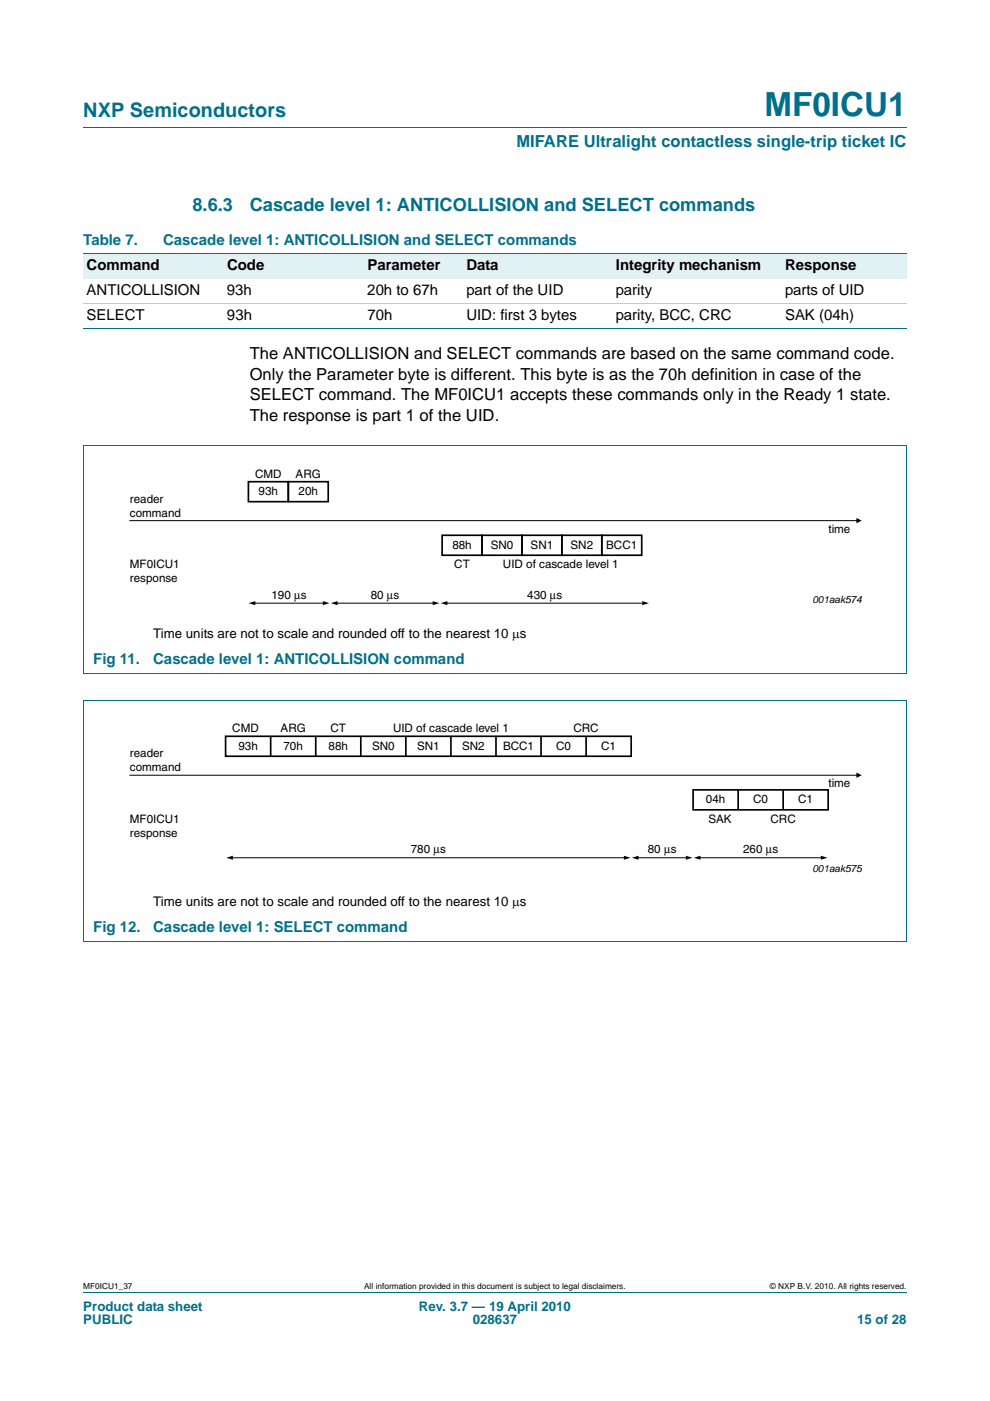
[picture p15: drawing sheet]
<svg xmlns="http://www.w3.org/2000/svg" width="210mm" height="297mm" viewBox="0 0 210 297" stroke-linecap="round" stroke-linejoin="round" font-family="sans-serif">
<defs><g id="words">
<text font-size="7" fill="#00708a" x="162.1" y="24.6">MF0ICU1</text>
<text font-size="4.2" fill="#00708a" x="17.7" y="24.9">NXP Semiconductors</text>
<g font-size="3.9" fill="#00708a">
<text x="40.8" y="44.7">8.6.3</text>
<text x="53" y="44.7">Cascade level 1: ANTICOLLISION and SELECT commands</text>
</g>
<text font-size="3.5" fill="#00708a" x="109.5" y="31.1">MIFARE Ultralight contactless single-trip ticket IC</text>
<g font-size="3.5">
<text x="53" y="76.1">The ANTICOLLISION and SELECT commands are based on the same command code.</text>
<text x="53" y="80.5">Only the Parameter byte is different. This byte is as the 70h definition in case of the</text>
<text x="53" y="84.9">SELECT command. The MF0ICU1 accepts these commands only in the Ready 1 state.</text>
<text x="53" y="89.3">The response is part 1 of the UID.</text>
</g>
<g font-size="3.2" fill="#00708a">
<text x="17.7" y="52">Table 7.</text>
<text x="34.6" y="52">Cascade level 1: ANTICOLLISION and SELECT commands</text>
<text x="19.8" y="140.8">Fig 11.</text>
<text x="32.5" y="140.8">Cascade level 1: ANTICOLLISION command</text>
<text x="19.8" y="197.5">Fig 12.</text>
<text x="32.5" y="197.5">Cascade level 1: SELECT command</text>
</g>
<g font-size="3.2">
<text x="18.4" y="57.3">Command</text>
<text x="48.2" y="57.3">Code</text>
<text x="77.9" y="57.3">Parameter</text>
<text x="98.9" y="57.3">Data</text>
<text x="130.6" y="57.3">Integrity mechanism</text>
<text x="166.5" y="57.3">Response</text>
<text x="18.4" y="62.6">ANTICOLLISION</text>
<text x="48.1" y="62.6">93h</text>
<text x="77.9" y="62.6">20h to 67h</text>
<text x="98.9" y="62.6">part of the UID</text>
<text x="130.6" y="62.6">parity</text>
<text x="166.5" y="62.6">parts of UID</text>
<text x="18.4" y="67.9">SELECT</text>
<text x="48.1" y="67.9">93h</text>
<text x="77.9" y="67.9">70h</text>
<text x="98.9" y="67.9">UID: first 3 bytes</text>
<text x="130.6" y="67.9">parity, BCC, CRC</text>
<text x="166.5" y="67.9">SAK (04h)</text>
</g>
<g font-size="2.8">
<text x="32.5" y="135.2">Time units are not to scale and rounded off to the nearest 10 μs</text>
<text x="32.5" y="192">Time units are not to scale and rounded off to the nearest 10 μs</text>
</g>
<g font-size="2.8" fill="#00708a">
<text x="17.7" y="277.9">Product data sheet</text>
<text x="17.7" y="280.8">PUBLIC</text>
<text x="88.9" y="277.9">Rev. 3.7 — 19 April 2010</text>
<text x="100.3" y="280.8">028637</text>
<text x="181.8" y="280.8">15 of 28</text>
</g>
<g font-size="2.5">
<text x="54.1" y="101.3">CMD</text>
<text x="62.7" y="101.3">ARG</text>
<text x="27.5" y="106.6">reader</text>
<text x="54.9" y="105">93h</text>
<text x="63.3" y="105">20h</text>
<text x="27.5" y="109.6">command</text>
<text x="175.7" y="113">time</text>
<text x="95.9" y="116.3">88h</text>
<text x="104.1" y="116.3">SN0</text>
<text x="112.5" y="116.3">SN1</text>
<text x="121" y="116.3">SN2</text>
<text x="128.6" y="116.3">BCC1</text>
<text x="27.5" y="120.4">MF0ICU1</text>
<text x="27.5" y="123.4">response</text>
<text x="96.4" y="120.4">CT</text>
<text x="106.7" y="120.4">UID of cascade level 1</text>
<text x="57.6" y="127">190 μs</text>
<text x="78.6" y="127">80 μs</text>
<text x="111.8" y="127">430 μs</text>
<text x="49.3" y="155.3">CMD</text>
<text x="59.5" y="155.3">ARG</text>
<text x="70.1" y="155.3">CT</text>
<text x="83.4" y="155.3">UID of cascade level 1</text>
<text x="121.6" y="155.3">CRC</text>
<text x="27.5" y="160.6">reader</text>
<text x="50.6" y="158.9">93h</text>
<text x="60.1" y="158.9">70h</text>
<text x="69.7" y="158.9">88h</text>
<text x="78.9" y="158.9">SN0</text>
<text x="88.5" y="158.9">SN1</text>
<text x="98" y="158.9">SN2</text>
<text x="106.7" y="158.9">BCC1</text>
<text x="118" y="158.9">C0</text>
<text x="127.5" y="158.9">C1</text>
<text x="27.5" y="163.6">command</text>
<text x="175.7" y="166.9">time</text>
<text x="149.7" y="170.3">04h</text>
<text x="159.8" y="170.3">C0</text>
<text x="169.3" y="170.3">C1</text>
<text x="27.5" y="174.4">MF0ICU1</text>
<text x="27.5" y="177.4">response</text>
<text x="150.3" y="174.4">SAK</text>
<text x="163.4" y="174.4">CRC</text>
<text x="87.1" y="180.9">780 μs</text>
<text x="137.4" y="180.9">80 μs</text>
<text x="157.6" y="180.9">260 μs</text>
</g>
<g font-size="2.1">
<text x="172.3" y="127.9">001aak574</text>
<text x="172.3" y="184.9">001aak575</text>
</g>
<g font-size="1.8">
<text x="17.7" y="273.3">MF0ICU1_37</text>
<text x="77.2" y="273.3">All information provided in this document is subject to legal disclaimers.</text>
<text x="163.3" y="273.3">© NXP B.V. 2010. All rights reserved.</text>
</g>
</g></defs>
<path d="M17.7 27h174.6M17.7 273.9h174.6" fill="none" stroke="#00708a" stroke-width=".21"/>
<g fill="#e2f1f4">
<path d="M17.7 53.8h29.8v5.3h-29.8z"/>
<path d="M47.5 53.8h29.7v5.3h-29.7z"/>
<path d="M77.2 53.8h21v5.3h-21z"/>
<path d="M98.2 53.8h31.7v5.3h-31.7z"/>
<path d="M129.9 53.8h35.9v5.3h-35.9z"/>
<path d="M165.8 53.8h26.5v5.3h-26.5z"/>
</g>
<path d="M17.7 53.8h174.6M17.7 69.7h174.6M17.6 94.5h174.7M17.7 94.6v48.2l174.6 .1v-48.3M17.6 148.5h174.7M17.7 148.6v51l174.6 .1v-51.1" fill="none" stroke="#00708a" stroke-width=".21"/>
<path d="M17.7 64.4h174.6" fill="none" stroke="#a5d5dc" stroke-width=".21"/>
<g fill="#000">
<path d="M181.6 109.8l1.2 .6-1.2 .6zM52.7 127.9l1.4-.4v.8zM68.5 127.5l1.4 .4-1.4 .4zM70.2 127.9l1.4-.4v.8zM91.8 127.5l1.4 .4-1.4 .4zM93.5 127.9l1.4-.4v.8zM136.2 127.5l1.4 .4-1.4 .4zM181.6 163.8l1.2 .6-1.2 .5zM48 181.9l1.4-.5v.9zM132.3 181.4l1.4 .5-1.4 .4zM134 181.9l1.4-.5v.9zM145.5 181.4l1.4 .5-1.4 .4z"/>
<path d="M147.2 181.9l1.4-.5v.9zM174.1 181.4l1.4 .5-1.4 .4z"/>
</g>
<path d="M27.5 110.4h154.7M53.9 127.9h15.2M71.3 127.9h21M94.6 127.9h42.2M27.5 164.4h154.7M49.1 181.9h83.8M135.1 181.9h10.9M148.3 181.9h26.4" fill="none" stroke="#000" stroke-width=".21"/>
<g fill="none" stroke="#000" stroke-width=".35">
<path d="M52.7 102.1h8.5v4.3h-8.5zM61.2 102.1h8.4v4.3h-8.4zM93.8 113.5h8.4v4.2h-8.4zM102.2 113.5h8.5v4.2h-8.5zM110.7 113.5h8.5v4.2h-8.5zM119.2 113.5h8.4v4.2h-8.4zM127.6 113.5h8.5v4.2h-8.5zM47.8 156.1h86.1v4.2h-86.1zM57.4 156.1v4.2M67 156.1v4.2M76.5 156.1v4.2M86.1 156.1v4.2"/>
<path d="M95.6 156.1v4.2M105.2 156.1v4.2M114.8 156.1v4.2M124.3 156.1v4.2M147 167.5h28.7v4.2h-28.7zM156.6 167.5v4.2M166.1 167.5v4.2"/>
</g>
<use href="#words"/>
</svg>
